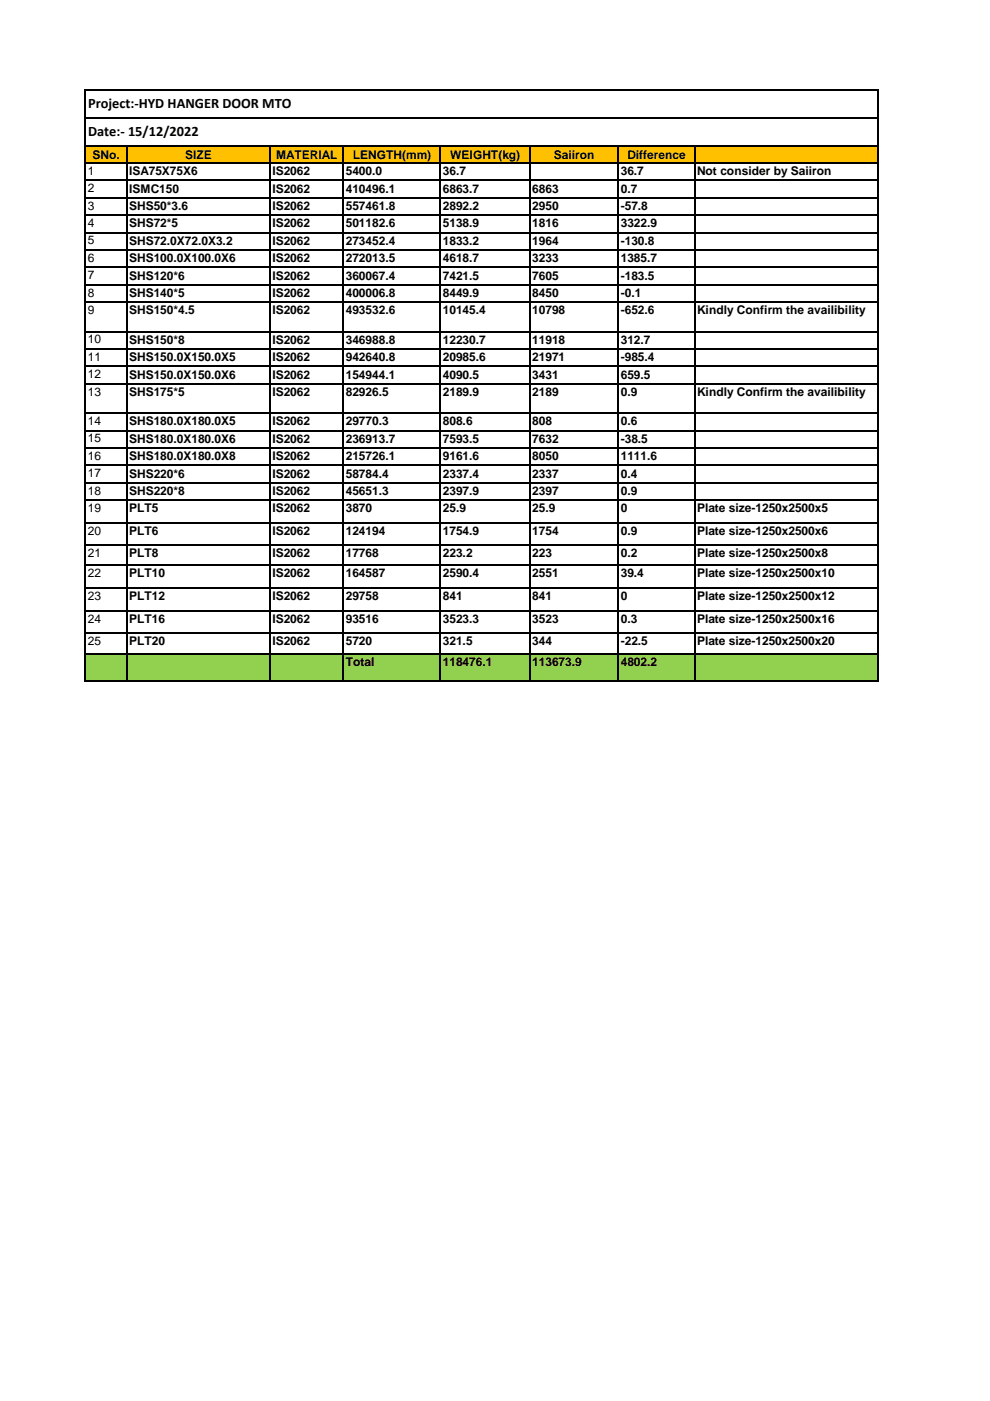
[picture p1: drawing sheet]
<svg xmlns="http://www.w3.org/2000/svg" width="210mm" height="297mm" viewBox="0 0 210 297" stroke-linecap="round" stroke-linejoin="round" font-family="sans-serif">
<defs><g id="words">
<g font-size="3">
<text x="18.7" y="23">Project:-HYD HANGER DOOR MTO</text>
<text x="18.7" y="28.9">Date:- 15/12/2022</text>
</g>
<g font-size="2.5">
<text x="19.6" y="33.7">SNo.</text>
<text x="39.2" y="33.7">SIZE</text>
<text x="58.5" y="33.7">MATERIAL</text>
<text x="74.8" y="33.7">LENGTH(mm)</text>
<text x="95.5" y="33.7">WEIGHT(kg)</text>
<text x="117.4" y="33.7">Saiiron</text>
<text x="133" y="33.7">Difference</text>
<text x="18.6" y="40.8">2</text>
<text x="18.6" y="37.1">1</text>
<text x="27.4" y="40.9">ISMC150</text>
<text x="27.4" y="37.2">ISA75X75X6</text>
<text x="57.7" y="40.9">IS2062</text>
<text x="57.7" y="37.2">IS2062</text>
<text x="73.3" y="40.9">410496.1</text>
<text x="73.3" y="37.2">5400.0</text>
<text x="93.9" y="40.9">6863.7</text>
<text x="93.9" y="37.2">36.7</text>
<text x="112.9" y="40.9">6863</text>
<text x="131.6" y="37.2">36.7</text>
<text x="131.6" y="40.9">0.7</text>
<text x="147.8" y="37.2">Not consider by Saiiron</text>
<text x="18.6" y="44.5">3</text>
<text x="27.4" y="44.5">SHS50*3.6</text>
<text x="57.7" y="44.5">IS2062</text>
<text x="73.3" y="44.5">557461.8</text>
<text x="93.9" y="44.5">2892.2</text>
<text x="112.9" y="44.5">2950</text>
<text x="131.6" y="44.5">-57.8</text>
<text x="18.6" y="48.1">4</text>
<text x="18.6" y="51.8">5</text>
<text x="27.4" y="48.2">SHS72*5</text>
<text x="27.4" y="51.9">SHS72.0X72.0X3.2</text>
<text x="57.7" y="51.9">IS2062</text>
<text x="57.7" y="48.2">IS2062</text>
<text x="73.3" y="51.9">273452.4</text>
<text x="73.3" y="48.2">501182.6</text>
<text x="93.9" y="51.9">1833.2</text>
<text x="93.9" y="48.2">5138.9</text>
<text x="112.9" y="51.9">1964</text>
<text x="112.9" y="48.2">1816</text>
<text x="131.6" y="51.9">-130.8</text>
<text x="131.6" y="48.2">3322.9</text>
<text x="18.6" y="55.5">6</text>
<text x="18.6" y="59.2">7</text>
<text x="27.4" y="55.6">SHS100.0X100.0X6</text>
<text x="27.4" y="59.3">SHS120*6</text>
<text x="57.7" y="55.6">IS2062</text>
<text x="57.7" y="59.3">IS2062</text>
<text x="73.3" y="55.6">272013.5</text>
<text x="73.3" y="59.3">360067.4</text>
<text x="93.9" y="55.6">4618.7</text>
<text x="93.9" y="59.3">7421.5</text>
<text x="112.9" y="55.6">3233</text>
<text x="112.9" y="59.3">7605</text>
<text x="131.6" y="55.6">1385.7</text>
<text x="131.6" y="59.3">-183.5</text>
<text x="18.6" y="62.9">8</text>
<text x="27.4" y="62.9">SHS140*5</text>
<text x="57.7" y="62.9">IS2062</text>
<text x="73.3" y="62.9">400006.8</text>
<text x="93.9" y="62.9">8449.9</text>
<text x="112.9" y="62.9">8450</text>
<text x="131.6" y="62.9">-0.1</text>
<text x="18.6" y="66.5">9</text>
<text x="27.4" y="66.6">SHS150*4.5</text>
<text x="57.7" y="66.6">IS2062</text>
<text x="73.3" y="66.6">493532.6</text>
<text x="93.9" y="66.6">10145.4</text>
<text x="112.9" y="66.6">10798</text>
<text x="131.6" y="66.6">-652.6</text>
<text x="147.8" y="66.6">Kindly Confirm the availibility</text>
<text x="18.6" y="72.8">10</text>
<text x="18.6" y="76.5">11</text>
<text x="27.4" y="72.9">SHS150*8</text>
<text x="27.4" y="76.6">SHS150.0X150.0X5</text>
<text x="57.7" y="76.6">IS2062</text>
<text x="57.7" y="72.9">IS2062</text>
<text x="73.3" y="76.6">942640.8</text>
<text x="73.3" y="72.9">346988.8</text>
<text x="93.9" y="76.6">20985.6</text>
<text x="93.9" y="72.9">12230.7</text>
<text x="112.9" y="76.6">21971</text>
<text x="112.9" y="72.9">11918</text>
<text x="131.6" y="76.6">-985.4</text>
<text x="131.6" y="72.9">312.7</text>
<text x="18.6" y="80.2">12</text>
<text x="18.6" y="83.9">13</text>
<text x="27.4" y="80.3">SHS150.0X150.0X6</text>
<text x="27.4" y="83.9">SHS175*5</text>
<text x="57.7" y="80.3">IS2062</text>
<text x="57.7" y="83.9">IS2062</text>
<text x="73.3" y="80.3">154944.1</text>
<text x="73.3" y="83.9">82926.5</text>
<text x="93.9" y="80.3">4090.5</text>
<text x="93.9" y="83.9">2189.9</text>
<text x="112.9" y="80.3">3431</text>
<text x="112.9" y="83.9">2189</text>
<text x="131.6" y="80.3">659.5</text>
<text x="131.6" y="83.9">0.9</text>
<text x="147.8" y="83.9">Kindly Confirm the availibility</text>
<text x="18.6" y="90.1">14</text>
<text x="18.6" y="93.8">15</text>
<text x="27.4" y="90.2">SHS180.0X180.0X5</text>
<text x="27.4" y="93.9">SHS180.0X180.0X6</text>
<text x="57.7" y="90.2">IS2062</text>
<text x="57.7" y="93.9">IS2062</text>
<text x="73.3" y="90.2">29770.3</text>
<text x="73.3" y="93.9">236913.7</text>
<text x="93.9" y="90.2">808.6</text>
<text x="93.9" y="93.9">7593.5</text>
<text x="112.9" y="90.2">808</text>
<text x="112.9" y="93.9">7632</text>
<text x="131.6" y="90.2">0.6</text>
<text x="131.6" y="93.9">-38.5</text>
<text x="18.6" y="97.5">16</text>
<text x="18.6" y="101.2">17</text>
<text x="27.4" y="97.6">SHS180.0X180.0X8</text>
<text x="27.4" y="101.3">SHS220*6</text>
<text x="57.7" y="97.6">IS2062</text>
<text x="57.7" y="101.3">IS2062</text>
<text x="73.3" y="97.6">215726.1</text>
<text x="73.3" y="101.3">58784.4</text>
<text x="93.9" y="97.6">9161.6</text>
<text x="93.9" y="101.3">2337.4</text>
<text x="112.9" y="97.6">8050</text>
<text x="112.9" y="101.3">2337</text>
<text x="131.6" y="97.6">1111.6</text>
<text x="131.6" y="101.3">0.4</text>
<text x="18.6" y="104.9">18</text>
<text x="27.4" y="104.9">SHS220*8</text>
<text x="57.7" y="104.9">IS2062</text>
<text x="73.3" y="104.9">45651.3</text>
<text x="93.9" y="104.9">2397.9</text>
<text x="112.9" y="104.9">2397</text>
<text x="131.6" y="104.9">0.9</text>
<text x="18.6" y="108.5">19</text>
<text x="18.6" y="113.3">20</text>
<text x="27.4" y="108.6">PLT5</text>
<text x="27.4" y="113.4">PLT6</text>
<text x="57.7" y="108.6">IS2062</text>
<text x="57.7" y="113.4">IS2062</text>
<text x="73.3" y="108.6">3870</text>
<text x="73.3" y="113.4">124194</text>
<text x="93.9" y="108.6">25.9</text>
<text x="93.9" y="113.4">1754.9</text>
<text x="112.9" y="108.6">25.9</text>
<text x="112.9" y="113.4">1754</text>
<text x="131.6" y="108.6">0</text>
<text x="131.6" y="113.4">0.9</text>
<text x="147.8" y="108.6">Plate size-1250x2500x5</text>
<text x="147.8" y="113.4">Plate size-1250x2500x6</text>
<text x="18.6" y="118.1">21</text>
<text x="27.4" y="118.2">PLT8</text>
<text x="57.7" y="118.2">IS2062</text>
<text x="73.3" y="118.2">17768</text>
<text x="93.9" y="118.2">223.2</text>
<text x="112.9" y="118.2">223</text>
<text x="131.6" y="118.2">0.2</text>
<text x="147.8" y="118.2">Plate size-1250x2500x8</text>
<text x="18.6" y="122.3">22</text>
<text x="27.4" y="122.4">PLT10</text>
<text x="57.7" y="122.4">IS2062</text>
<text x="73.3" y="122.4">164587</text>
<text x="93.9" y="122.4">2590.4</text>
<text x="112.9" y="122.4">2551</text>
<text x="131.6" y="122.4">39.4</text>
<text x="147.8" y="122.4">Plate size-1250x2500x10</text>
<text x="18.6" y="127.1">23</text>
<text x="27.4" y="127.2">PLT12</text>
<text x="57.7" y="127.2">IS2062</text>
<text x="73.3" y="127.2">29758</text>
<text x="93.9" y="127.2">841</text>
<text x="112.9" y="127.2">841</text>
<text x="131.6" y="127.2">0</text>
<text x="147.8" y="127.2">Plate size-1250x2500x12</text>
<text x="18.6" y="136.7">25</text>
<text x="18.6" y="132.1">24</text>
<text x="27.4" y="136.7">PLT20</text>
<text x="27.4" y="132.2">PLT16</text>
<text x="57.7" y="136.7">IS2062</text>
<text x="57.7" y="132.2">IS2062</text>
<text x="73.3" y="136.7">5720</text>
<text x="73.3" y="132.2">93516</text>
<text x="93.9" y="136.7">321.5</text>
<text x="93.9" y="132.2">3523.3</text>
<text x="112.9" y="136.7">344</text>
<text x="112.9" y="132.2">3523</text>
<text x="131.6" y="136.7">-22.5</text>
<text x="131.6" y="132.2">0.3</text>
<text x="147.8" y="136.7">Plate size-1250x2500x20</text>
<text x="147.8" y="132.2">Plate size-1250x2500x16</text>
<text x="73.3" y="141.1">Total</text>
<text x="93.9" y="141.1">118476.1</text>
<text x="112.9" y="141.1">113673.9</text>
<text x="131.6" y="141.1">4802.2</text>
</g>
</g></defs>
<path d="M18.2 30.9h168v3.7h-168z" fill="#ffc000"/>
<g fill="#fff">
<path d="M18.2 34.6h168v29.5h-168z"/>
<path d="M26.9 64.1h159.3v6.3h-159.3z"/>
<path d="M26.9 70.3h159.3v3.7h-159.3z"/>
<path d="M26.9 74h159.3v3.7h-159.3z"/>
<path d="M26.9 77.7h159.3v3.7h-159.3z"/>
<path d="M26.9 81.4h159.3v6.3h-159.3z"/>
<path d="M18.2 87.6h168v18.5h-168z"/>
<path d="M26.9 106h159.3v4.9h-159.3z"/>
<path d="M26.9 110.8h159.3v4.9h-159.3z"/>
<path d="M26.9 115.6h159.3v4.3h-159.3z"/>
<path d="M26.9 119.8h159.3v4.9h-159.3z"/>
<path d="M26.9 124.6h159.3v5h-159.3z"/>
<path d="M26.9 129.6h159.3v4.6h-159.3z"/>
<path d="M26.9 134.2h159.3v4.4h-159.3z"/>
</g>
<path d="M18.2 138.6h168v5.9h-168z" fill="#92d050"/>
<g fill="none" stroke="#000" stroke-width=".25">
<path d="M18.1 19v125.6M18.2 19.1h168.1M186.2 19.3v125.3M18.2 25h168.1M18.2 30.9h168.1M18.2 34.6h168.1M18.2 38.3h168.1M26.9 31v113.6M57.2 31v113.6M72.8 31v113.6M93.4 31v113.6M112.4 31v113.6"/>
<path d="M131.1 31v113.6M147.3 31v113.6M18.2 42h168.1M18.2 45.6h168.1M18.2 49.3h168.1M18.2 53h168.1M18.2 56.7h168.1M18.2 60.4h168.1M18.2 64.1h168.1M18.2 70.3h168.1M18.2 74h168.1M18.2 77.7h168.1"/>
<path d="M18.2 81.4h168.1M18.2 87.6h168.1M18.2 91.3h168.1M18.2 95h168.1M18.2 98.7h168.1M18.2 102.4h168.1M18.2 106h168.1M18.2 110.8h168.1M18.2 115.6h168.1M18.2 119.8h168.1M18.2 124.6h168.1M18.2 129.6h168.1"/>
<path d="M18.2 134.2h168.1M18.2 138.6h168.1M18.2 144.4h168.1"/>
</g>
<use href="#words"/>
</svg>
